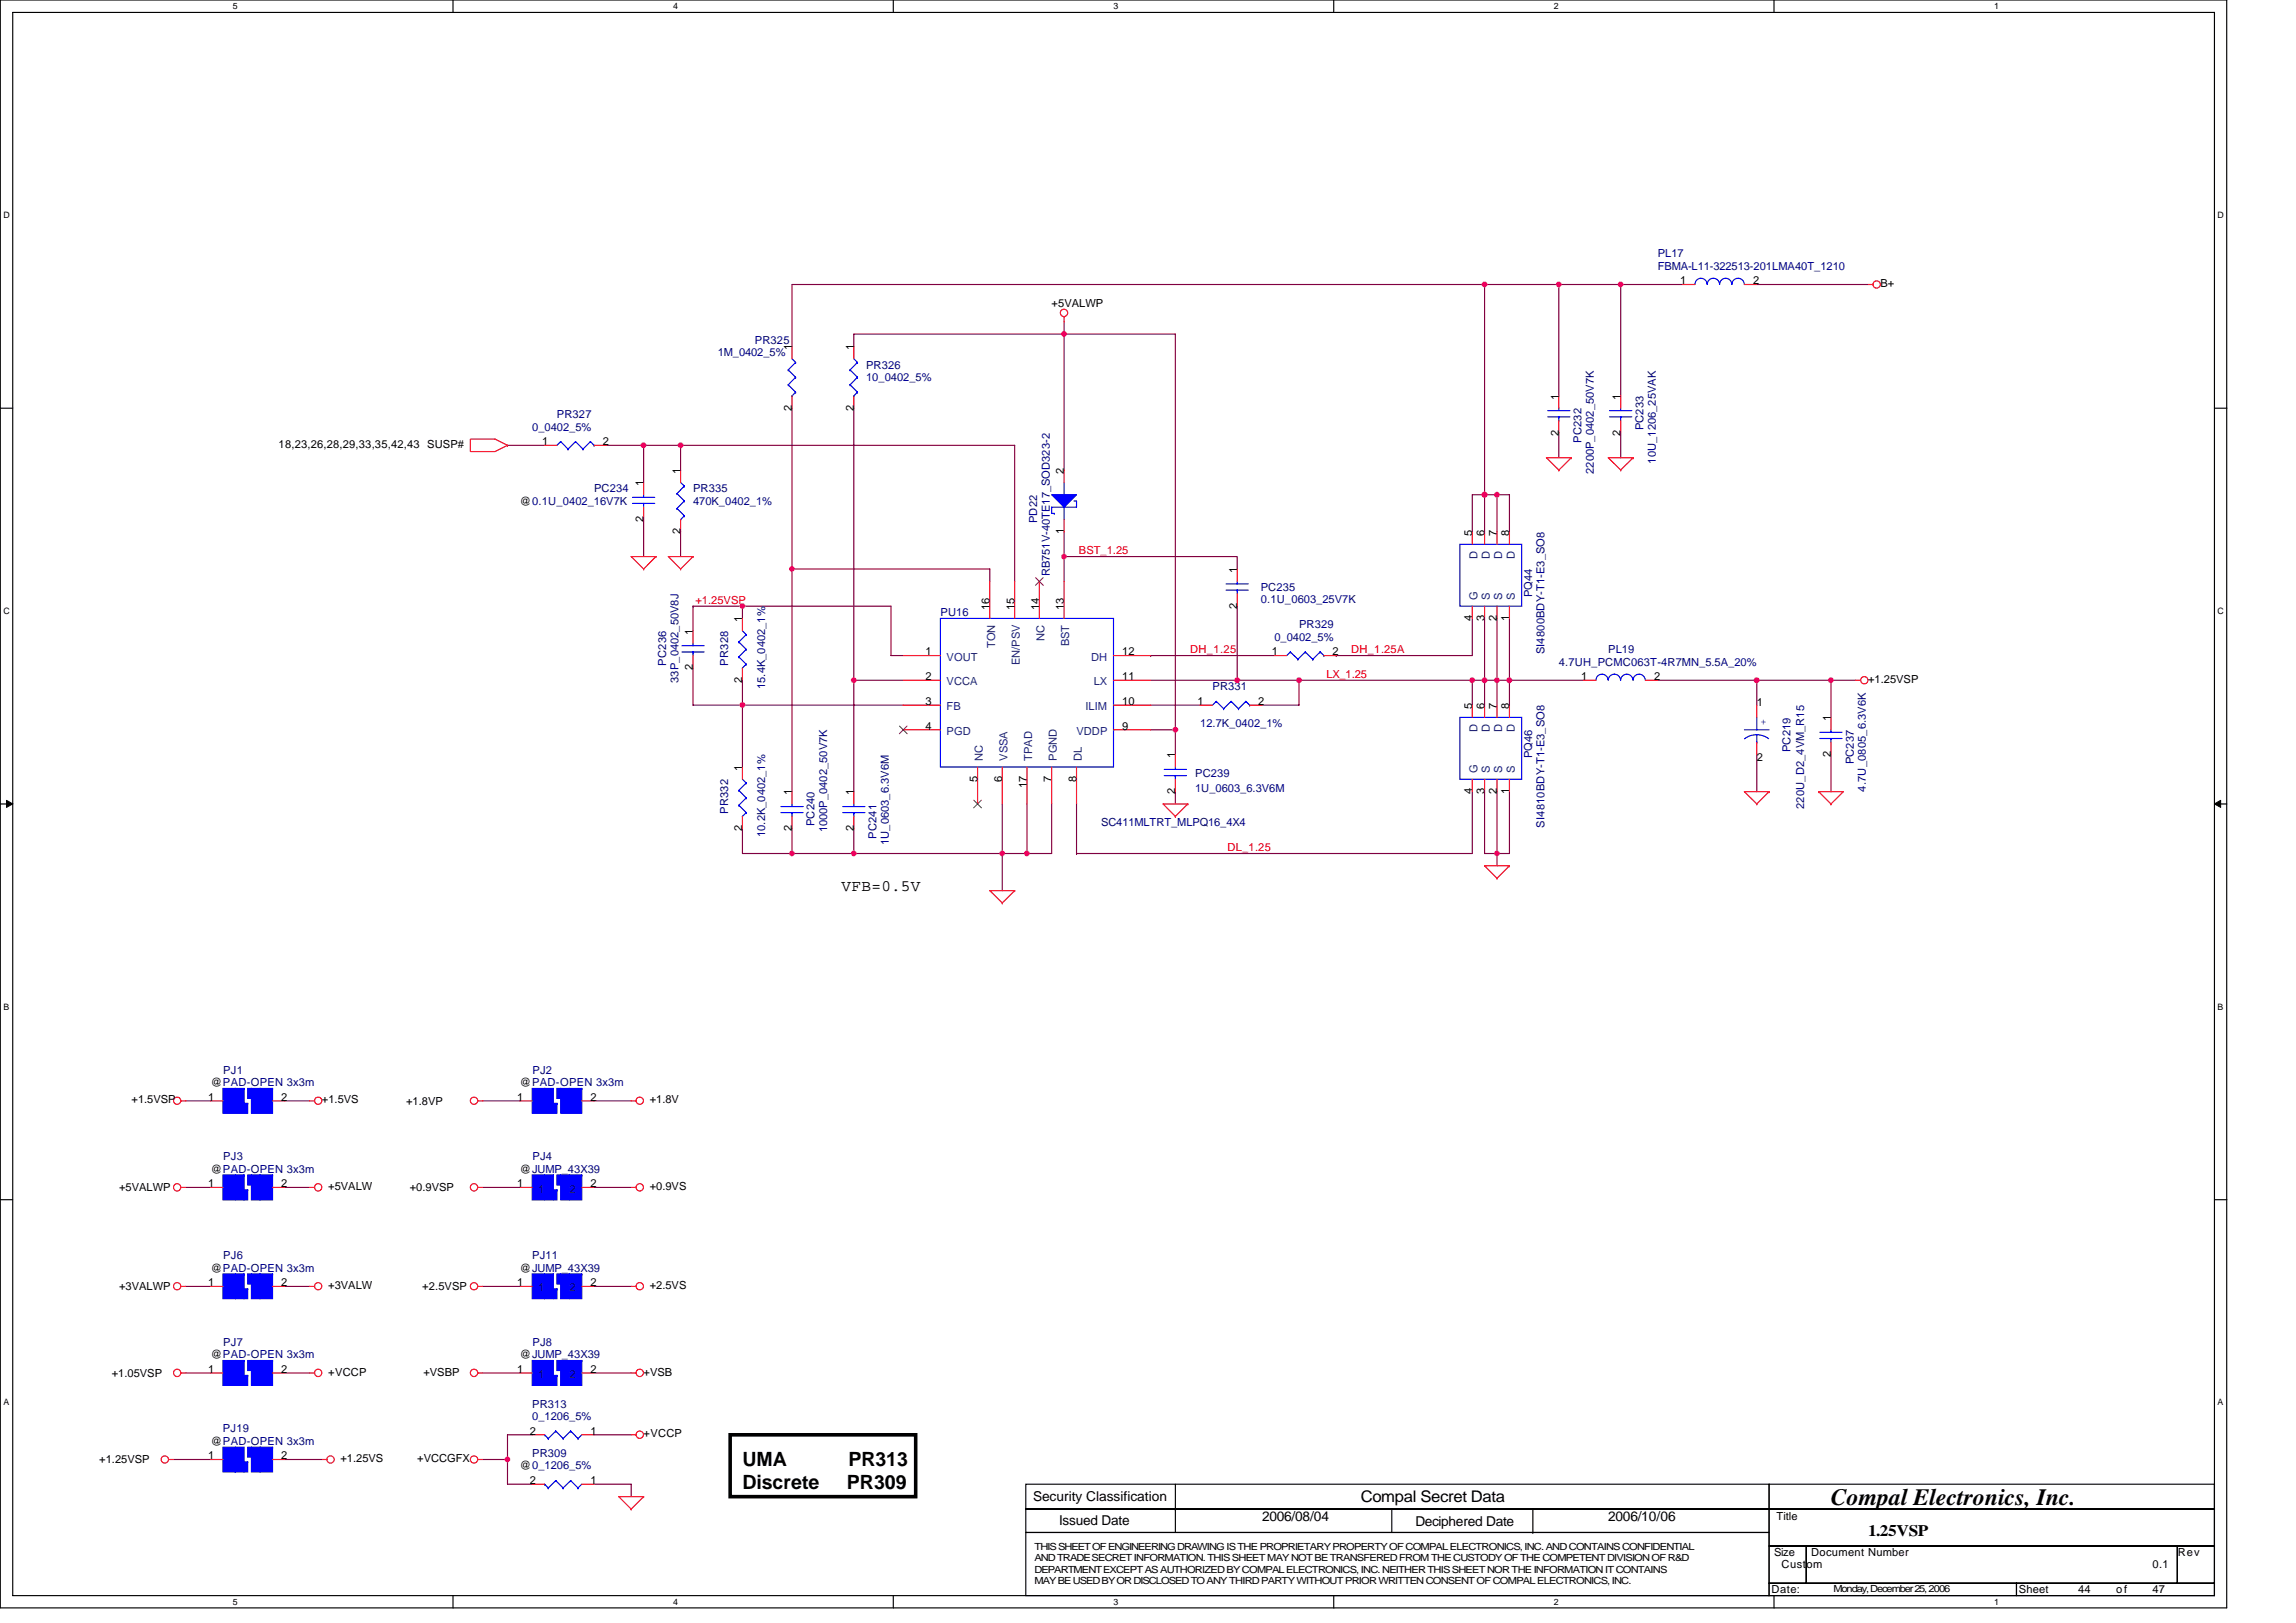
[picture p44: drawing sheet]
<svg xmlns="http://www.w3.org/2000/svg" width="297mm" height="210mm" viewBox="0 0 297 210" stroke-linecap="round" stroke-linejoin="round" font-family="sans-serif">
<defs><g id="words">
<text font-size="3" x="236.9" y="194.8">Compal Electronics, Inc.</text>
<g font-size="2.5">
<text x="96.1" y="189.6">UMA</text>
<text x="109.8" y="189.6">PR313</text>
<text x="96.1" y="192.6">Discrete</text>
<text x="109.5" y="192.6">PR309</text>
</g>
<g font-size="2.1">
<text x="108.9" y="115.3">VFB=0.5V</text>
<text x="176.1" y="194.4">Compal Secret Data</text>
<text x="241.7" y="198.7">1.25VSP</text>
</g>
<g font-size="1.8">
<text x="133.7" y="194.2">Security Classification</text>
<text x="137" y="197.3">Issued Date</text>
<text x="163.3" y="196.8">2006/08/04</text>
<text x="183.1" y="197.4">Deciphered Date</text>
<text x="208.1" y="196.8">2006/10/06</text>
</g>
<g font-size="1.4" fill="#000080">
<text x="214.5" y="33.3">PL17</text>
<text x="214.5" y="34.9">FBMA-L11-322513-201LMA40T_1210</text>
<text x="92.9" y="46.1">1M_0402_5%</text>
<text x="97.7" y="44.5">PR325</text>
<text x="112.1" y="47.7">PR326</text>
<text x="112.1" y="49.3">10_0402_5%</text>
<text x="68.9" y="55.7">0_0402_5%</text>
<text x="72" y="54.1">PR327</text>
<text x="204.6" y="57.3" transform="rotate(-90 204.6 57.3)">PC232</text>
<text x="212.6" y="55.7" transform="rotate(-90 212.6 55.7)">PC233</text>
<text x="76.9" y="63.7">PC234</text>
<text x="89.7" y="63.7">PR335</text>
<text x="89.7" y="65.3">470K_0402_1%</text>
<text x="206.2" y="61.3" transform="rotate(-90 206.2 61.3)">2200P_0402_50V7K</text>
<text x="214.2" y="60" transform="rotate(-90 214.2 60)">10U_1206_25VAK</text>
<text x="134.2" y="67.7" transform="rotate(-90 134.2 67.7)">PD22</text>
<text x="135.8" y="74.6" transform="rotate(-90 135.8 74.6)">RB751V-40TE17_SOD323-2</text>
<text x="163.1" y="76.5">PC235</text>
<text x="163.1" y="78">0.1U_0603_25V7K</text>
<text x="198.2" y="77.3" transform="rotate(-90 198.2 77.3)">PQ44</text>
<text x="121.7" y="79.7">PU16</text>
<text x="164.9" y="82.9">0_0402_5%</text>
<text x="168.1" y="81.3">PR329</text>
<text x="86.2" y="86.1" transform="rotate(-90 86.2 86.1)">PC236</text>
<text x="87.8" y="88.3" transform="rotate(-90 87.8 88.3)">33P_0402_50V8J</text>
<text x="94.2" y="86.1" transform="rotate(-90 94.2 86.1)">PR328</text>
<text x="99" y="89.1" transform="rotate(-90 99 89.1)">15.4K_0402_1%</text>
<text x="156.9" y="89.3">PR331</text>
<text x="199.8" y="84.7" transform="rotate(-90 199.8 84.7)">SI4800BDY-T1-E3_SO8</text>
<text x="201.7" y="86.1">4.7UH_PCMC063T-4R7MN_5.5A_20%</text>
<text x="208.1" y="84.5">PL19</text>
<text x="155.3" y="94.1">12.7K_0402_1%</text>
<text x="154.6" y="100.5">PC239</text>
<text x="198.2" y="98.1" transform="rotate(-90 198.2 98.1)">PQ46</text>
<text x="231.6" y="97.3" transform="rotate(-90 231.6 97.3)">PC219</text>
<text x="239.8" y="98.9" transform="rotate(-90 239.8 98.9)">PC237</text>
<text x="94.2" y="105.3" transform="rotate(-90 94.2 105.3)">PR332</text>
<text x="105.4" y="106.9" transform="rotate(-90 105.4 106.9)">PC240</text>
<text x="107" y="107.7" transform="rotate(-90 107 107.7)">1000P_0402_50V7K</text>
<text x="142.5" y="106.9">SC411MLTRT_MLPQ16_4X4</text>
<text x="154.6" y="102.4">1U_0603_6.3V6M</text>
<text x="199.8" y="107.1" transform="rotate(-90 199.8 107.1)">SI4810BDY-T1-E3_SO8</text>
<text x="233.4" y="104.7" transform="rotate(-90 233.4 104.7)">220U_D2_4VM_R15</text>
<text x="241.4" y="102.4" transform="rotate(-90 241.4 102.4)">4.7U_0805_6.3V6K</text>
<text x="99" y="108.4" transform="rotate(-90 99 108.4)">10.2K_0402_1%</text>
<text x="113.4" y="108.5" transform="rotate(-90 113.4 108.5)">PC241</text>
<text x="115" y="109.3" transform="rotate(-90 115 109.3)">1U_0603_6.3V6M</text>
<text x="28.9" y="138.9">PJ1</text>
<text x="68.9" y="138.9">PJ2</text>
<text x="28.9" y="150.1">PJ3</text>
<text x="68.9" y="150.1">PJ4</text>
<text x="28.9" y="162.9">PJ6</text>
<text x="68.9" y="162.9">PJ11</text>
<text x="28.9" y="174.1">PJ7</text>
<text x="68.9" y="174.1">PJ8</text>
<text x="28.8" y="185.3">PJ19</text>
<text x="68.9" y="182.1">PR313</text>
<text x="68.9" y="183.7">0_1206_5%</text>
<text x="68.9" y="188.5">PR309</text>
</g>
<g font-size="1.4">
<text x="136.1" y="39.7">+5VALWP</text>
<text x="217.4" y="36.8">1</text>
<text x="226.8" y="36.8">2</text>
<text x="243.3" y="37.1">B+</text>
<text x="102.4" y="45.3" transform="rotate(-90 102.4 45.3)">1</text>
<text x="110.4" y="45.3" transform="rotate(-90 110.4 45.3)">1</text>
<text x="102.4" y="53.1" transform="rotate(-90 102.4 53.1)">2</text>
<text x="110.4" y="53.1" transform="rotate(-90 110.4 53.1)">2</text>
<text x="201.7" y="51.7" transform="rotate(-90 201.7 51.7)">1</text>
<text x="209.7" y="51.7" transform="rotate(-90 209.7 51.7)">1</text>
<text x="36" y="58">18,23,26,28,29,33,35,42,43 SUSP#</text>
<text x="70.1" y="57.6">1</text>
<text x="78" y="57.6">2</text>
<text x="201.7" y="56.3" transform="rotate(-90 201.7 56.3)">2</text>
<text x="209.7" y="56.3" transform="rotate(-90 209.7 56.3)">2</text>
<text x="67.3" y="65.3">@0.1U_0402_16V7K</text>
<text x="83.2" y="62.9" transform="rotate(-90 83.2 62.9)">1</text>
<text x="88" y="61.3" transform="rotate(-90 88 61.3)">1</text>
<text x="137.6" y="61.3" transform="rotate(-90 137.6 61.3)">2</text>
<text x="83.2" y="67.5" transform="rotate(-90 83.2 67.5)">2</text>
<text x="88" y="69.2" transform="rotate(-90 88 69.2)">2</text>
<text x="137.6" y="69.2" transform="rotate(-90 137.6 69.2)">1</text>
<text x="190.5" y="69.3" transform="rotate(-90 190.5 69.3)">5</text>
<text x="192" y="69.3" transform="rotate(-90 192 69.3)">6</text>
<text x="193.7" y="69.3" transform="rotate(-90 193.7 69.3)">7</text>
<text x="195.3" y="69.3" transform="rotate(-90 195.3 69.3)">8</text>
<text x="160" y="74.1" transform="rotate(-90 160 74.1)">1</text>
<text x="89.6" y="82.1" transform="rotate(-90 89.6 82.1)">1</text>
<text x="96" y="80.5" transform="rotate(-90 96 80.5)">1</text>
<text x="128" y="78.9" transform="rotate(-90 128 78.9)">16</text>
<text x="131.3" y="78.9" transform="rotate(-90 131.3 78.9)">15</text>
<text x="134.4" y="78.9" transform="rotate(-90 134.4 78.9)">14</text>
<text x="137.6" y="78.9" transform="rotate(-90 137.6 78.9)">13</text>
<text x="160" y="78.7" transform="rotate(-90 160 78.7)">2</text>
<text x="190.5" y="80.3" transform="rotate(-90 190.5 80.3)">4</text>
<text x="192" y="80.3" transform="rotate(-90 192 80.3)">3</text>
<text x="193.7" y="80.3" transform="rotate(-90 193.7 80.3)">2</text>
<text x="195.3" y="80.3" transform="rotate(-90 195.3 80.3)">1</text>
<text x="89.6" y="86.7" transform="rotate(-90 89.6 86.7)">2</text>
<text x="96" y="88.3" transform="rotate(-90 96 88.3)">2</text>
<text x="119.7" y="84.8">1</text>
<text x="119.7" y="88">2</text>
<text x="145.2" y="84.8">12</text>
<text x="145.2" y="88">11</text>
<text x="164.5" y="84.8">1</text>
<text x="172.4" y="84.8">2</text>
<text x="204.6" y="88">1</text>
<text x="214" y="88">2</text>
<text x="241.7" y="88.3">+1.25VSP</text>
<text x="119.7" y="91.2">3</text>
<text x="119.7" y="94.4">4</text>
<text x="145.2" y="91.2">10</text>
<text x="145.2" y="94.4">9</text>
<text x="154.9" y="91.2">1</text>
<text x="162.8" y="91.2">2</text>
<text x="190.5" y="91.7" transform="rotate(-90 190.5 91.7)">5</text>
<text x="192" y="91.7" transform="rotate(-90 192 91.7)">6</text>
<text x="193.7" y="91.7" transform="rotate(-90 193.7 91.7)">7</text>
<text x="195.3" y="91.7" transform="rotate(-90 195.3 91.7)">8</text>
<text x="227.3" y="91.4">1</text>
<text x="236.9" y="93.3" transform="rotate(-90 236.9 93.3)">1</text>
<text x="96" y="99.7" transform="rotate(-90 96 99.7)">1</text>
<text x="126.4" y="101.2" transform="rotate(-90 126.4 101.2)">5</text>
<text x="129.6" y="101.2" transform="rotate(-90 129.6 101.2)">6</text>
<text x="132.8" y="102" transform="rotate(-90 132.8 102)">17</text>
<text x="136" y="101.2" transform="rotate(-90 136 101.2)">7</text>
<text x="139.3" y="101.2" transform="rotate(-90 139.3 101.2)">8</text>
<text x="152" y="98.1" transform="rotate(-90 152 98.1)">1</text>
<text x="227.3" y="98.4">2</text>
<text x="236.9" y="97.9" transform="rotate(-90 236.9 97.9)">2</text>
<text x="96" y="107.5" transform="rotate(-90 96 107.5)">2</text>
<text x="102.4" y="107.5" transform="rotate(-90 102.4 107.5)">2</text>
<text x="102.4" y="102.9" transform="rotate(-90 102.4 102.9)">1</text>
<text x="110.4" y="107.5" transform="rotate(-90 110.4 107.5)">2</text>
<text x="110.4" y="102.9" transform="rotate(-90 110.4 102.9)">1</text>
<text x="152" y="102.7" transform="rotate(-90 152 102.7)">2</text>
<text x="190.5" y="102.7" transform="rotate(-90 190.5 102.7)">4</text>
<text x="192" y="102.7" transform="rotate(-90 192 102.7)">3</text>
<text x="193.7" y="102.7" transform="rotate(-90 193.7 102.7)">2</text>
<text x="195.3" y="102.7" transform="rotate(-90 195.3 102.7)">1</text>
<text x="17" y="142.7">+1.5VSP</text>
<text x="26.9" y="142.4">1</text>
<text x="27.3" y="140.5">@PAD-OPEN 3x3m</text>
<text x="36.4" y="142.4">2</text>
<text x="41.7" y="142.7">+1.5VS</text>
<text x="52.5" y="142.9">+1.8VP</text>
<text x="66.9" y="142.4">1</text>
<text x="67.3" y="140.5">@PAD-OPEN 3x3m</text>
<text x="76.4" y="142.4">2</text>
<text x="84" y="142.7">+1.8V</text>
<text x="15.4" y="154.1">+5VALWP</text>
<text x="26.9" y="153.6">1</text>
<text x="27.3" y="151.7">@PAD-OPEN 3x3m</text>
<text x="36.4" y="153.6">2</text>
<text x="42.5" y="154">+5VALW</text>
<text x="53" y="154.1">+0.9VSP</text>
<text x="66.9" y="153.6">1</text>
<text x="67.3" y="151.7">@JUMP_43X39</text>
<text x="76.4" y="153.6">2</text>
<text x="84" y="154">+0.9VS</text>
<text x="15.4" y="166.9">+3VALWP</text>
<text x="26.9" y="166.4">1</text>
<text x="27.3" y="164.5">@PAD-OPEN 3x3m</text>
<text x="36.4" y="166.4">2</text>
<text x="42.5" y="166.8">+3VALW</text>
<text x="54.6" y="166.9">+2.5VSP</text>
<text x="66.9" y="166.4">1</text>
<text x="67.3" y="164.5">@JUMP_43X39</text>
<text x="76.4" y="166.4">2</text>
<text x="84" y="166.8">+2.5VS</text>
<text x="14.5" y="178.1">+1.05VSP</text>
<text x="26.9" y="177.6">1</text>
<text x="27.3" y="175.7">@PAD-OPEN 3x3m</text>
<text x="36.4" y="177.6">2</text>
<text x="42.5" y="178">+VCCP</text>
<text x="54.8" y="178">+VSBP</text>
<text x="66.9" y="177.6">1</text>
<text x="67.3" y="175.7">@JUMP_43X39</text>
<text x="76.4" y="177.6">2</text>
<text x="83.3" y="178">+VSB</text>
<text x="68.5" y="185.6">2</text>
<text x="76.4" y="185.6">1</text>
<text x="83.3" y="186">+VCCP</text>
<text x="12.8" y="189.3">+1.25VSP</text>
<text x="26.9" y="188.8">1</text>
<text x="27.3" y="186.9">@PAD-OPEN 3x3m</text>
<text x="36.4" y="188.8">2</text>
<text x="44" y="189.2">+1.25VS</text>
<text x="54" y="189.2">+VCCGFX</text>
<text x="67.3" y="190.1">@0_1206_5%</text>
<text x="68.5" y="192">2</text>
<text x="76.4" y="192">1</text>
<text x="229.8" y="196.7">Title</text>
<text x="229.5" y="201.3">Size</text>
<text x="230.5" y="202.9">Custom</text>
<text x="234.3" y="201.3">Document Number</text>
<text x="278.5" y="202.9">0.1</text>
<text x="281.7" y="201.3">Rev</text>
<text x="229.2" y="206.1">Date:</text>
<text x="261.2" y="206.1">Sheet</text>
<text x="268.9" y="206.1">44</text>
<text x="273.8" y="206.1">of</text>
<text x="278.5" y="206.1">47</text>
</g>
<g font-size="1.4" fill="#f00">
<text x="139.6" y="71.7">BST_1.25</text>
<text x="90" y="78.1">+1.25VSP</text>
<text x="154" y="84.5">DH_1.25</text>
<text x="171.6" y="87.7">LX_1.25</text>
<text x="174.8" y="84.5">DH_1.25A</text>
<text x="158.8" y="110.1">DL_1.25</text>
</g>
<g font-size="1.4" fill="#004080">
<text x="191.2" y="77.6" transform="rotate(-90 191.2 77.6)">G</text>
<text x="191.2" y="72.3" transform="rotate(-90 191.2 72.3)">D</text>
<text x="192.7" y="77.6" transform="rotate(-90 192.7 77.6)">S</text>
<text x="192.7" y="72.3" transform="rotate(-90 192.7 72.3)">D</text>
<text x="194.3" y="77.6" transform="rotate(-90 194.3 77.6)">S</text>
<text x="194.3" y="72.3" transform="rotate(-90 194.3 72.3)">D</text>
<text x="196" y="77.6" transform="rotate(-90 196 77.6)">S</text>
<text x="196" y="72.3" transform="rotate(-90 196 72.3)">D</text>
<text x="128.7" y="83.9" transform="rotate(-90 128.7 83.9)">TON</text>
<text x="135.1" y="82.9" transform="rotate(-90 135.1 82.9)">NC</text>
<text x="138.3" y="83.6" transform="rotate(-90 138.3 83.6)">BST</text>
<text x="122.5" y="85.5">VOUT</text>
<text x="122.5" y="88.7">VCCA</text>
<text x="131.9" y="86.1" transform="rotate(-90 131.9 86.1)">EN/PSV</text>
<text x="141.2" y="85.5">DH</text>
<text x="141.5" y="88.7">LX</text>
<text x="122.5" y="91.9">FB</text>
<text x="122.5" y="95.1">PGD</text>
<text x="139.3" y="95.1">VDDP</text>
<text x="140.4" y="91.9">ILIM</text>
<text x="191.2" y="94.7" transform="rotate(-90 191.2 94.7)">D</text>
<text x="192.7" y="94.7" transform="rotate(-90 192.7 94.7)">D</text>
<text x="194.3" y="94.7" transform="rotate(-90 194.3 94.7)">D</text>
<text x="196" y="94.7" transform="rotate(-90 196 94.7)">D</text>
<text x="127.1" y="98.4" transform="rotate(-90 127.1 98.4)">NC</text>
<text x="130.3" y="98.4" transform="rotate(-90 130.3 98.4)">VSSA</text>
<text x="133.5" y="98.4" transform="rotate(-90 133.5 98.4)">TPAD</text>
<text x="136.7" y="98.4" transform="rotate(-90 136.7 98.4)">PGND</text>
<text x="140" y="98.4" transform="rotate(-90 140 98.4)">DL</text>
<text x="191.2" y="100" transform="rotate(-90 191.2 100)">G</text>
<text x="192.7" y="100" transform="rotate(-90 192.7 100)">S</text>
<text x="194.3" y="100" transform="rotate(-90 194.3 100)">S</text>
<text x="196" y="100" transform="rotate(-90 196 100)">S</text>
<text x="69.7" y="154.3">1</text>
<text x="73.7" y="154.3">2</text>
<text x="69.7" y="167.1">1</text>
<text x="73.7" y="167.1">2</text>
<text x="69.7" y="178.3">1</text>
<text x="73.7" y="178.3">2</text>
</g>
<text font-size="1.4" fill="#00f" x="227.7" y="93.8">+</text>
<g font-size="1.3">
<text x="133.8" y="200.5">THIS SHEET OF ENGINEERING DRAWING IS THE PROPRIETARY PROPERTY OF COMPAL ELECTRONICS, INC. AND CONTAINS CONFIDENTIAL</text>
<text x="133.8" y="202">AND TRADE SECRET INFORMATION. THIS SHEET MAY NOT BE TRANSFERED FROM THE CUSTODY OF THE COMPETENT DIVISION OF R&amp;D</text>
<text x="133.8" y="203.5">DEPARTMENT EXCEPT AS AUTHORIZED BY COMPAL ELECTRONICS, INC. NEITHER THIS SHEET NOR THE INFORMATION IT CONTAINS</text>
<text x="133.8" y="204.9">MAY BE USED BY OR DISCLOSED TO ANY THIRD PARTY WITHOUT PRIOR WRITTEN CONSENT OF COMPAL ELECTRONICS, INC.</text>
<text x="237.2" y="206">Monday, December 25,2006</text>
</g>
<g font-size="1.1">
<text x="30.1" y="1.2">5</text>
<text x="87.1" y="1.2">4</text>
<text x="144" y="1.2">3</text>
<text x="201" y="1.2">2</text>
<text x="258" y="1.2">1</text>
<text x=".4" y="28.2">D</text>
<text x="286.9" y="28.2">D</text>
<text x=".4" y="79.4">C</text>
<text x="286.9" y="79.4">C</text>
<text x=".4" y="130.6">B</text>
<text x="286.9" y="130.6">B</text>
<text x=".4" y="181.8">A</text>
<text x="286.9" y="181.8">A</text>
<text x="30.1" y="207.6">5</text>
<text x="87.1" y="207.6">4</text>
<text x="144" y="207.6">3</text>
<text x="201" y="207.6">2</text>
<text x="258" y="207.6">1</text>
</g>
</g></defs>
<path d="M0 0h288.1v208h-288.1zM1.6 1.6h284.9v204.8h-284.9z" fill="none" stroke="#000" stroke-width=".15"/>
<g fill="#fff">
<path d="M30.1 .2h.6v1.2h-.6z"/>
<path d="M30.1 206.6h.6v1.3h-.6z"/>
</g>
<path d="M58.6 0v1.6M58.6 206.4v1.6" fill="none" stroke="#000" stroke-width=".15"/>
<g fill="#fff">
<path d="M87.1 .2h.6v1.2h-.6z"/>
<path d="M87.1 206.6h.6v1.3h-.6z"/>
</g>
<path d="M115.6 0v1.6M115.6 206.4v1.6" fill="none" stroke="#000" stroke-width=".15"/>
<g fill="#fff">
<path d="M144 .2h.6v1.2h-.6z"/>
<path d="M144 206.6h.6v1.3h-.6z"/>
</g>
<path d="M172.5 0v1.6M172.5 206.4v1.6" fill="none" stroke="#000" stroke-width=".15"/>
<g fill="#fff">
<path d="M201 .2h.6v1.2h-.6z"/>
<path d="M201 206.6h.6v1.3h-.6z"/>
</g>
<path d="M229.5 0v1.6M229.5 206.4v1.6" fill="none" stroke="#000" stroke-width=".15"/>
<g fill="#fff">
<path d="M258 .2h.6v1.2h-.6z"/>
<path d="M258 206.6h.6v1.3h-.6z"/>
<path d="M.4 27.2h.8v1.3h-.8z"/>
<path d="M286.9 27.2h.8v1.3h-.8z"/>
<path d="M.4 78.4h.8v1.3h-.8z"/>
<path d="M286.9 78.4h.8v1.3h-.8z"/>
</g>
<path d="M0 52.8h1.6M286.5 52.8h1.6" fill="none" stroke="#000" stroke-width=".15"/>
<g fill="#fff">
<path d="M.4 129.6h.8v1.3h-.8z"/>
<path d="M286.9 129.6h.7v1.3h-.7z"/>
</g>
<path d="M0 104h1.6M286.5 104h1.6" fill="none" stroke="#000" stroke-width=".15"/>
<path d="M.8 103.5l.8 .5-.8 .5zM286.5 104l.8-.5v1z" fill="#000" stroke="#000" stroke-width=".13"/>
<g fill="#fff">
<path d="M.4 180.8h.8v1.3h-.8z"/>
<path d="M286.9 180.8h.7v1.3h-.7z"/>
</g>
<g fill="none" stroke="#000" stroke-width=".15">
<path d="M0 155.2h1.6M286.5 155.2h1.6M132.7 192h96.2v3.2h-96.2zM132.7 195.2h96.2v3.1h-96.2zM132.7 198.3h96.2v8.1h-96.2zM152.1 195.2h.1M152.1 195.2v3.1M152.1 192v3.2M180.1 195.2v3.1M198.3 198.3h.1M198.3 195.2v3.1M228.9 192h57.6v3.2h-57.6z"/>
<path d="M228.9 195.2h57.6v4.8h-57.6zM228.9 204.8h32v1.6h-32zM228.9 200h4.8v4.8h-4.8zM233.7 200h48v4.8h-48zM260.9 204.8h25.6v1.6h-25.6zM281.7 200h4.8v4.8h-4.8z"/>
</g>
<g fill="none" stroke="#800040" stroke-width=".15">
<path d="M192.1 36.8h-89.6v8M192.1 36.8v27.2M192.1 36.8h9.6M201.7 36.8v14.4M201.7 36.8h8M209.7 36.8h8M209.7 36.8v14.4M227.3 36.8h14.4M65.7 57.6h4.8M78.5 57.6h4.8v4.8M83.3 57.6h4.8v3.2M83.3 57.6h.1"/>
<path d="M88.1 57.6h43.2v17.6M102.5 52.8v20.8M110.5 52.8v35.2M137.7 43.2h-27.2v1.6M137.7 41.6v1.6M137.7 43.2v17.6M137.7 43.2h14.4v51.2M201.7 56v3.2M209.7 56v3.2M83.3 67.2v4.8M88.1 68.8v3.2M89.7 78.4h6.4v1.6"/>
<path d="M89.7 78.4h.1M89.7 78.4v3.2M96.1 78.4h19.2v6.4h1.6M102.5 73.6v28.8M102.5 73.6h25.6v1.6M137.7 72h22.4v1.6M137.7 72h.1M137.7 68.8v6.4M160.1 78.4v9.6M192.1 64v4.8M192.1 64h-1.6v4.8M192.1 64h1.6"/>
<path d="M193.7 64v4.8M193.7 64h1.6v4.8M89.7 86.4v4.8h6.4M96.1 91.2v8M96.1 91.2h20.8M96.1 88v3.2M110.5 88v14.4M110.5 88h6.4M148.9 91.2h6.4M148.9 88h11.2M148.9 84.8h.1M148.9 94.4h3.2"/>
<path d="M148.9 84.8h16M152.1 94.4v3.2M160.1 88h8M168.1 88h.1M168.1 88v3.2h-4.8M168.1 88h22.4M172.9 84.8h.1M190.5 88h1.6M190.5 88v3.2M190.5 80v4.8h-17.6M192.1 88v3.2M192.1 88h1.6"/>
<path d="M192.1 80v8M193.7 88h1.6M193.7 88v3.2M193.7 80v8M195.3 80v8M195.3 88h9.6M195.3 88v3.2M214.5 88h12.8M227.3 88v3.2M227.3 97.6v4.8M227.3 88h9.6v4.8M236.9 88h3.2"/>
<path d="M236.9 97.6v4.8M96.1 107.2v3.2h6.4M102.5 107.2v3.2M102.5 110.4h8M110.5 107.2v3.2M110.5 110.4h19.2v4.8M129.7 104v6.4h3.2M132.9 104v6.4M136.1 104v6.4h-3.2M139.3 110.4h.1M139.3 104v6.4M152.1 102.4v1.6"/>
<path d="M190.5 102.4v8h-51.2M192.1 102.4v8h1.6M193.7 110.4v1.6M193.7 102.4v8M195.3 102.4v8h-1.6M24 142.4h3.3M24 153.6h3.3M36.8 142.4h3.2M36.8 153.6h3.2M62.5 153.6h4.8M62.5 142.4h4.8M76.9 153.6h4.8"/>
<path d="M76.9 142.4h4.8M24 177.6h3.3M24 166.4h3.3M36.8 177.6h3.2M36.8 166.4h3.2M62.5 166.4h4.8M62.5 177.6h4.8M76.9 166.4h4.8M76.9 177.6h4.8M22.5 188.8h4.8M36.8 188.8h4.9M62.5 188.8h3.2"/>
<path d="M65.7 188.8v3.2h3.2M68.9 185.6h-3.2v3.2M76.9 192h4.8v1.6M76.9 185.6h4.8"/>
</g>
<g fill="none" stroke="#f00" stroke-width=".15">
<path d="M241.7 36.8h.6M60.9 56.8h3.1l1.7 .8-1.7 .8h-3.1zM65.7 57.6h.1M102.5 44.8v1.6M102.5 51.2v1.6M110.5 44.8v1.6M110.5 51.2v1.6M137.7 41v.6M203.3 59.2h-3.2l1.6 1.6M203.3 59.2h.1M203.3 59.2l-1.6 1.6M209.7 51.2v1.6"/>
<path d="M209.7 54.4v1.6M211.3 59.2h-3.2l1.6 1.6M211.3 59.2h.1M211.3 59.2l-1.6 1.6M83.3 73.6h.1M83.3 62.4v1.6M83.3 65.6v1.6M84.9 72h-3.2l1.6 1.6M84.9 72h.1M84.9 72l-1.6 1.6M88.1 73.6h.1M88.1 60.8v1.6"/>
<path d="M88.1 67.2v1.6M89.7 72h-3.2l1.6 1.6M89.7 72h.1M89.7 72l-1.6 1.6M128.1 75.2v4.8M131.3 75.2v4.8M134.5 75.2v4.8M137.7 60.8v1.6M137.7 67.2v1.6M137.7 75.2v4.8M190.5 68.8v1.6M190.5 78.4v1.6"/>
<path d="M192.1 68.8v1.6M192.1 78.4v1.6M193.7 68.8v1.6M193.7 78.4v1.6M195.3 68.8v1.6M195.3 78.4v1.6M201.7 60.8h.1M209.7 60.8h.1M89.7 81.6v1.6M89.7 84.8v1.6M96.1 80v1.6M96.1 86.4v1.6"/>
<path d="M116.9 91.2h4.8M116.9 94.4h4.8M116.9 84.8h4.8M116.9 88h4.8M126.5 99.2v4.8M129.7 99.2v4.8M132.9 99.2v4.8M136.1 99.2v4.8M139.3 99.2v4.8M144.1 91.2h4.8M144.1 94.4h4.8M144.1 84.8h4.8"/>
<path d="M144.1 88h4.8M152.1 97.6v1.6M155.3 91.2h1.6M161.7 91.2h1.6M164.9 84.8h1.6M171.3 84.8h1.6M190.5 91.2v1.6M192.1 91.2v1.6M193.7 91.2v1.6M195.3 91.2v1.6M204.9 88h1.6M212.9 88h1.6"/>
<path d="M236.9 92.8v1.6M236.9 96v1.6M240.1 88h.6M102.5 102.4v1.6M102.5 105.6v1.6M110.5 102.4v1.6M110.5 105.6v1.6M129.7 116.8h.1M131.3 115.2h-3.2l1.6 1.6M131.3 115.2h.1M131.3 115.2l-1.6 1.6M152.1 105.6h.1"/>
<path d="M152.1 100.8v1.6M153.7 104h-3.2l1.6 1.6M153.7 104h.1M153.7 104l-1.6 1.6M190.5 100.8v1.6M192.1 100.8v1.6M193.7 113.6h.1M193.7 100.8v1.6M195.3 112h-3.2l1.6 1.6M195.3 112h.1M195.3 112l-1.6 1.6M195.3 100.8v1.6"/>
<path d="M227.3 104h.1M228.9 102.4h-3.2l1.6 1.6M228.9 102.4h.1M228.9 102.4l-1.6 1.6M235.3 102.4h3.2l-1.6 1.6M235.3 102.4h.1M235.3 102.4l1.6 1.6M236.9 104h.1M23.4 153.6h.6M23.4 142.4h.6M27.3 142.4h1.5M35.3 142.4h1.5"/>
<path d="M40 153.6h.7M40 142.4h.7M61.8 142.4h.7M61.8 153.6h.7M67.3 142.4h1.6M75.3 142.4h1.6M81.7 142.4h.6M81.7 153.6h.6M23.4 166.4h.6M23.4 177.6h.6M27.3 177.6h1.5M27.3 166.4h1.5"/>
<path d="M35.3 177.6h1.5M35.3 166.4h1.5M40 166.4h.7M40 177.6h.7M61.8 177.6h.7M61.8 166.4h.7M81.7 177.6h.6M81.7 166.4h.6M21.8 188.8h.7M41.7 188.8h.6M61.8 188.8h.7M68.9 185.6h1.6"/>
<path d="M75.3 185.6h1.6M81.7 185.6h.6M81.7 195.2h.1M83.3 193.6h-3.3l1.7 1.6M83.3 193.6h.1M83.3 193.6l-1.6 1.6"/>
<circle cx="242.8" cy="36.8" r=".47"/>
<circle cx="137.7" cy="40.5" r=".48"/>
<circle cx="241.2" cy="88" r=".47"/>
<circle cx="22.9" cy="153.6" r=".47"/>
<circle cx="22.9" cy="142.4" r=".47"/>
<circle cx="41.2" cy="153.6" r=".47"/>
<circle cx="41.2" cy="142.4" r=".47"/>
<circle cx="61.3" cy="153.6" r=".48"/>
<circle cx="61.3" cy="142.4" r=".47"/>
<circle cx="82.8" cy="153.6" r=".48"/>
<circle cx="82.8" cy="142.4" r=".47"/>
<circle cx="22.9" cy="177.6" r=".47"/>
<circle cx="22.9" cy="166.4" r=".47"/>
<circle cx="41.2" cy="177.6" r=".47"/>
<circle cx="41.2" cy="166.4" r=".47"/>
<circle cx="61.3" cy="177.6" r=".48"/>
<circle cx="61.3" cy="166.4" r=".47"/>
<circle cx="82.8" cy="177.6" r=".48"/>
<circle cx="82.8" cy="166.4" r=".47"/>
<circle cx="21.3" cy="188.8" r=".47"/>
<circle cx="42.8" cy="188.8" r=".47"/>
<circle cx="61.3" cy="188.8" r=".47"/>
<circle cx="82.8" cy="185.6" r=".48"/>
</g>
<path d="M94.5 185.6h24v8h-24z" fill="none" stroke="#000" stroke-width=".47"/>
<g fill="#00f" stroke="#00f" stroke-width=".15">
<path d="M68.9 140.8v3.2h1.6v-3.2z" fill-rule="evenodd"/>
<path d="M73.7 140.8v3.2h1.6v-3.2z" fill-rule="evenodd"/>
<path d="M70.5 140.8v3.2h1.1v-3.2z" fill-rule="evenodd"/>
<path d="M71.6 142.7v1.3h.4v-1.3z" fill-rule="evenodd"/>
<path d="M72 140.8v1.3h.5v-1.3z" fill-rule="evenodd"/>
<path d="M72.5 140.8v3.2h1.2v-3.2z" fill-rule="evenodd"/>
<path d="M136.1 64h3.2l-1.6 1.6z" fill-rule="evenodd"/>
<path d="M28.8 176v3.2h1.7v-3.2z" fill-rule="evenodd"/>
<path d="M33.7 176v3.2h1.6v-3.2z" fill-rule="evenodd"/>
<path d="M30.5 176v3.2h1.1v-3.2z" fill-rule="evenodd"/>
<path d="M31.6 177.9v1.3h.4v-1.3z" fill-rule="evenodd"/>
<path d="M32 176v1.3h.5v-1.3z" fill-rule="evenodd"/>
<path d="M32.5 176v3.2h1.2v-3.2z" fill-rule="evenodd"/>
<path d="M28.8 140.8v3.2h1.7v-3.2z" fill-rule="evenodd"/>
<path d="M33.7 140.8v3.2h1.6v-3.2z" fill-rule="evenodd"/>
<path d="M30.5 140.8v3.2h1.1v-3.2z" fill-rule="evenodd"/>
<path d="M31.6 142.7v1.3h.4v-1.3z" fill-rule="evenodd"/>
<path d="M32 140.8v1.3h.5v-1.3z" fill-rule="evenodd"/>
<path d="M32.5 140.8v3.2h1.2v-3.2z" fill-rule="evenodd"/>
<path d="M28.8 164.8v3.2h1.7v-3.2z" fill-rule="evenodd"/>
<path d="M33.7 164.8v3.2h1.6v-3.2z" fill-rule="evenodd"/>
<path d="M30.5 164.8v3.2h1.1v-3.2z" fill-rule="evenodd"/>
<path d="M31.6 166.8v1.2h.4v-1.2z" fill-rule="evenodd"/>
<path d="M32 164.8v1.3h.5v-1.3z" fill-rule="evenodd"/>
<path d="M32.5 164.8v3.2h1.2v-3.2z" fill-rule="evenodd"/>
<path d="M28.8 187.2v3.2h1.7v-3.2z" fill-rule="evenodd"/>
<path d="M33.7 187.2v3.2h1.6v-3.2z" fill-rule="evenodd"/>
</g>
<g fill="none" stroke="#00f" stroke-width=".15">
<path d="M102 47.9h.1M102 49.8h.1M102 47.9l.9 .9M102 49.8l.9 .9M102.5 51.2h.1M102.5 46.4l.4 .5M102.9 46.9h.1M102.9 48.8h.1M102.9 50.7h.1M102.9 46.9l-.9 1M102.9 48.8l-.9 1M102.9 50.7l-.4 .5"/>
<path d="M110 47.9h.1M110 49.8h.1M110 47.9l.9 .9M110 49.8l.9 .9M110.5 51.2h.1M110.5 46.4l.4 .5M110.9 46.9h.1M110.9 48.8h.1M110.9 50.7h.1M110.9 46.9l-.9 1M110.9 48.8l-.9 1M110.9 50.7l-.4 .5"/>
<path d="M208.2 53.9h2.9M208.2 53.1h2.9M209.7 52.8v.3M209.7 53.9h.1M209.7 53.9v.5M81.8 65.1h2.9M81.8 64.3h2.9M83.3 64v.3M83.3 65.1h.1M83.3 65.1v.5M87.6 63.9h.1M87.6 65.8h.1"/>
<path d="M87.6 63.9l.9 .9M87.6 65.8l.9 .9M88.1 67.2h.1M88.1 62.4l.4 .5M88.5 62.9h.1M88.5 64.8h.1M88.5 66.7h.1M88.5 62.9l-.9 1M88.5 64.8l-.9 1M88.5 66.7l-.4 .5M136.4 66.4h.1M137.7 62.4v1.6"/>
<path d="M137.7 65.6v1.6M138.9 64.8h.4v.8h-3.2v.8h.3M188.9 70.4h8v8h-8zM88.2 84.3h2.9M88.2 83.5h2.9M89.7 83.2v.3M89.7 84.3h.1M89.7 84.3v.5M95.6 83.1h.1M95.6 85h.1M95.6 83.1l.9 .9M95.6 85l.9 .9"/>
<path d="M96.1 86.4h.1M96.1 81.6l.4 .5M96.5 82.1h.1M96.5 84h.1M96.5 85.9h.1M96.5 82.1l-.9 1M96.5 84l-.9 1M96.5 85.9l-.4 .5M121.7 80h22.4v19.2h-22.4zM150.6 99.5h2.9M152.1 99.2v.3M157.3 90.7h.1"/>
<path d="M157.3 90.7l-.4 .5M157.3 90.7l1 1M158.3 91.7h.1M159.3 90.7h.1M159.3 90.7l-1 1M159.3 90.7l.9 1M160.2 91.7h.1M161.2 90.7h.1M161.2 90.7l-1 1M161.2 90.7l.5 .5M161.7 91.2h.1M166.9 84.3h.1"/>
<path d="M166.9 84.3l-.4 .5M166.9 84.3l1 1M167.9 85.3h.1M168.9 84.3h.1M168.9 84.3l-1 1M168.9 84.3l.9 1M169.8 85.3h.1M170.8 84.3h.1M170.8 84.3l-1 1M170.8 84.3l.5 .5M171.3 84.8h.1M188.9 92.8h8v8h-8z"/>
<path d="M206.5 88a.78 .78 0 0 1 .8-.8 .78 .78 0 0 1 .7 .8M208.1 88a.79 .79 0 0 1 .8-.8 .79 .79 0 0 1 .8 .8M209.7 88a.79 .79 0 0 1 .8-.8 .79 .79 0 0 1 .8 .8M211.3 88a.78 .78 0 0 1 .8-.8 .78 .78 0 0 1 .7 .8M235.4 95.5h2.9M235.4 94.7h2.9M236.9 94.4v.3M236.9 95.5h.1M236.9 95.5v.5M101 105.1h2.9M101 104.4h2.9M102.5 104v.4"/>
<path d="M102.5 105.1h.1M102.5 105.1v.5M109 105.1h2.9M109 104.4h2.9M110.5 104v.4M110.5 105.1h.1M110.5 105.1v.5M150.6 100.4h2.9M152.1 100.4h.1M152.1 100.4v.4M70.5 185.6h.1M70.5 185.6l.4 .5"/>
<path d="M70.9 186.1h.1M71.9 185.1h.1M71.9 185.1l1 1M71.9 185.1l-1 1M72.9 186.1h.1M73.8 185.1h.1M73.8 185.1l1 1M73.8 185.1l-.9 1M74.8 186.1h.1M75.3 185.6l-.5 .5"/>
</g>
<path d="M134 74.7l1 1M135 74.7l-1 1M116.4 93.9l1 1M117.3 93.9l-1 1M126 103.5l1 1M127 103.5l-1 1" fill="none" stroke="#804000" stroke-width=".13"/>
<path d="M30.5 187.2h1.1v3.2h-1.1z" fill="#00f"/>
<g fill="none" stroke="#00f" stroke-width=".15">
<path d="M219.3 36.8a.78 .78 0 0 1 .8-.8 .78 .78 0 0 1 .7 .8M220.9 36.8a.79 .79 0 0 1 .8-.8 .79 .79 0 0 1 .8 .8M222.5 36.8a.78 .78 0 0 1 .8-.8 .78 .78 0 0 1 .7 .8M224.1 36.8a.79 .79 0 0 1 .8-.8 .79 .79 0 0 1 .8 .8M72.5 57.1h.1M72.5 57.1l-.5 .5M72.5 57.1l1 1M73.5 58.1h.1M74.5 57.1h.1M74.5 57.1l-1 1M74.5 57.1l.9 1M75.4 58.1h.1"/>
<path d="M76.4 57.1h.1M76.4 57.1l-1 1M76.4 57.1l.5 .5M76.9 57.6h.1M200.2 53.9h2.9M200.2 53.1h2.9M201.7 52.8v.3M201.7 53.9h.1M201.7 53.9v.5M158.6 76.3h2.9M158.6 75.5h2.9M160.1 75.2v.3"/>
<path d="M160.1 76.3h.1M160.1 76.3v.5M225.7 94.4h3.2M227.3 95.1a2.51 2.51 0 0 1 1.5 .5M227.3 95.1a2.46 2.46 0 0 0-1.6 .5M227.3 92.8v1.6M227.3 96h.1M227.3 95.1v.9M95.6 102.3h.1M95.6 104.2h.1M95.6 102.3l.9 .9M95.6 104.2l.9 .9"/>
<path d="M96.1 105.6h.1M96.1 100.8l.4 .5M96.5 101.3h.1M96.5 103.2h.1M96.5 105.1h.1M96.5 101.3l-.9 1M96.5 103.2l-.9 1M96.5 105.1l-.4 .5M30.5 187.2h1.1v3.2h-1.1zM70.5 192h.1M70.5 192l.4 .5M70.9 192.5h.1"/>
<path d="M71.9 191.6h.1M71.9 191.6l1 .9M71.9 191.6l-1 .9M72.9 192.5h.1M73.8 191.6h.1M73.8 191.6l1 .9M73.8 191.6l-.9 .9M74.8 192.5h.1M75.3 192l-.5 .5"/>
</g>
<g fill="#00f" stroke="#00f" stroke-width=".15">
<path d="M31.6 189.1v1.3h.4v-1.3z" fill-rule="evenodd"/>
<path d="M32 187.2v1.3h.5v-1.3z" fill-rule="evenodd"/>
<path d="M32.5 187.2v3.2h1.2v-3.2z" fill-rule="evenodd"/>
<path d="M68.9 176v3.2h1.6v-3.2z" fill-rule="evenodd"/>
<path d="M70.5 176v3.2h1.1v-3.2z" fill-rule="evenodd"/>
<path d="M71.6 177.9v1.3h.4v-1.3z" fill-rule="evenodd"/>
<path d="M72 176v1.3h.5v-1.3z" fill-rule="evenodd"/>
<path d="M72.5 176v3.2h1.2v-3.2z" fill-rule="evenodd"/>
<path d="M73.7 176v3.2h1.6v-3.2z" fill-rule="evenodd"/>
<path d="M68.9 152v3.2h1.6v-3.2z" fill-rule="evenodd"/>
<path d="M70.5 152v3.2h1.1v-3.2z" fill-rule="evenodd"/>
<path d="M71.6 153.9v1.3h.4v-1.3z" fill-rule="evenodd"/>
<path d="M72 152v1.3h.5v-1.3z" fill-rule="evenodd"/>
<path d="M72.5 152v3.2h1.2v-3.2z" fill-rule="evenodd"/>
<path d="M73.7 152v3.2h1.6v-3.2z" fill-rule="evenodd"/>
<path d="M68.9 164.8v3.2h1.6v-3.2z" fill-rule="evenodd"/>
<path d="M70.5 164.8v3.2h1.1v-3.2z" fill-rule="evenodd"/>
<path d="M71.6 166.8v1.2h.4v-1.2z" fill-rule="evenodd"/>
<path d="M72 164.8v1.3h.5v-1.3z" fill-rule="evenodd"/>
<path d="M72.5 164.8v3.2h1.2v-3.2z" fill-rule="evenodd"/>
<path d="M73.7 164.8v3.2h1.6v-3.2z" fill-rule="evenodd"/>
<path d="M28.8 152v3.2h1.7v-3.2z" fill-rule="evenodd"/>
<path d="M33.7 152v3.2h1.6v-3.2z" fill-rule="evenodd"/>
<path d="M30.5 152v3.2h1.1v-3.2z" fill-rule="evenodd"/>
<path d="M31.6 153.9v1.3h.4v-1.3z" fill-rule="evenodd"/>
<path d="M32 152v1.3h.5v-1.3z" fill-rule="evenodd"/>
<path d="M32.5 152v3.2h1.2v-3.2z" fill-rule="evenodd"/>
</g>
<g fill="none" stroke="#f00" stroke-width=".15">
<path d="M217.7 36.8h1.6M225.7 36.8h1.6M70.5 57.6h1.5M76.9 57.6h1.6M201.7 51.2v1.6M201.7 54.4v1.6M160.1 73.6v1.6M160.1 76.8v1.6M96.1 99.2v1.6M227.3 91.2v1.6M227.3 96v1.6M96.1 105.6v1.6"/>
<path d="M27.3 153.6h1.5M35.3 153.6h1.5M67.3 153.6h1.6M75.3 153.6h1.6M67.3 177.6h1.6M67.3 166.4h1.6M75.3 177.6h1.6M75.3 166.4h1.6M27.3 188.8h1.5M35.3 188.8h1.5M68.9 192h1.6M75.3 192h1.6"/>
</g>
<g fill="#f0f" stroke="#f0f" stroke-width=".15">
<circle cx="65.6" cy="188.8" r=".31"/>
<circle cx="193.7" cy="110.4" r=".31"/>
<circle cx="195.3" cy="88" r=".32"/>
<circle cx="192.1" cy="64" r=".32"/>
<circle cx="201.7" cy="36.8" r=".31"/>
<circle cx="190.5" cy="88" r=".32"/>
<circle cx="193.7" cy="88" r=".32"/>
<circle cx="192.1" cy="88" r=".32"/>
<circle cx="193.7" cy="64" r=".32"/>
<circle cx="129.7" cy="110.4" r=".31"/>
<circle cx="96" cy="91.2" r=".32"/>
<circle cx="168.1" cy="88" r=".32"/>
<circle cx="102.5" cy="73.6" r=".31"/>
<circle cx="88.1" cy="57.6" r=".31"/>
<circle cx="137.6" cy="72" r=".32"/>
<circle cx="137.6" cy="43.2" r=".32"/>
<circle cx="96.1" cy="78.4" r=".31"/>
<circle cx="110.4" cy="88" r=".32"/>
<circle cx="110.5" cy="110.4" r=".31"/>
<circle cx="102.5" cy="110.4" r=".31"/>
<circle cx="132.8" cy="110.4" r=".31"/>
<circle cx="209.7" cy="36.8" r=".31"/>
<circle cx="192.1" cy="36.8" r=".31"/>
<circle cx="152.1" cy="94.4" r=".31"/>
<circle cx="160.1" cy="88" r=".32"/>
<circle cx="236.9" cy="88" r=".32"/>
<circle cx="227.3" cy="88" r=".32"/>
<circle cx="83.2" cy="57.6" r=".31"/>
</g>
<use href="#words"/>
</svg>
